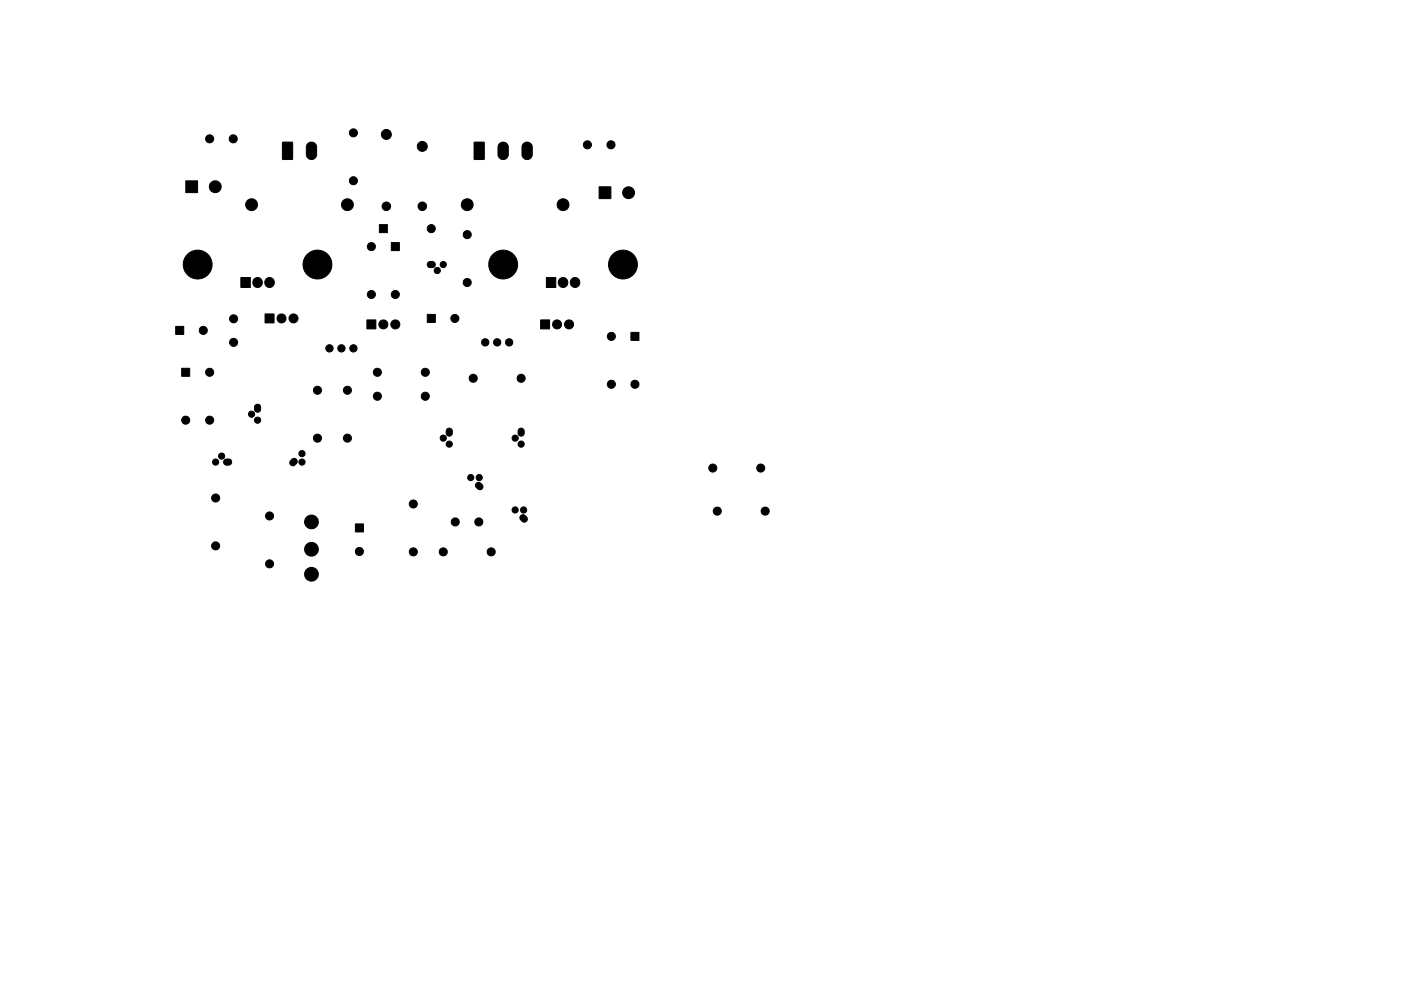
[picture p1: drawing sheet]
<svg xmlns="http://www.w3.org/2000/svg" width="297mm" height="210mm" viewBox="0 0 297 210" stroke-linecap="round" stroke-linejoin="round" font-family="sans-serif">
<g fill="#000" stroke="#000" stroke-width=".21">
<path d="M59.9 30.2h2.1v3.6h-2.1zM65.3 30.5a1.09 1.09 0 0 1 1.1-.3 1.09 1.09 0 0 1 .7 1v1.6a1.09 1.09 0 0 1-1.1 1.1 1.09 1.09 0 0 1-1.1-1.1l.1-1.8zM100.6 30.2h2.1l-.1 3.6h-2.1zM105.9 30.5a1.09 1.09 0 0 1 1.2-.3 1.09 1.09 0 0 1 .7 1v1.6a1.09 1.09 0 0 1-1.1 1.1 1.09 1.09 0 0 1-1.1-1.1v-1.8zM111 30.5a1.09 1.09 0 0 1 1.2-.3 1.09 1.09 0 0 1 .7 1v1.6a1.09 1.09 0 0 1-1.1 1.1 1.09 1.09 0 0 1-1.1-1.1v-1.8zM39.4 38.4h2.5v2.5h-2.5zM80.4 47.7h1.7v1.7h-1.7zM83 51.5h1.7v1.7h-1.7zM90.8 55.7l.3-.2h.6a.65 .65 0 0 1 .6 .6 .65 .65 0 0 1-.6 .7h-.5a.65 .65 0 0 1-.6-.4 .65 .65 0 0 1 .2-.7zM127 39.6h2.5v2.5h-2.5zM37.2 69.2h1.8v1.7h-1.8zM38.5 78.1h1.7v1.7h-1.7z"/>
<path d="M51.1 58.9h2v2.1h-2zM56.2 66.6h1.9v1.9h-1.9zM77.8 67.9h1.9v1.9h-1.9zM90.6 66.7h1.7v1.7h-1.7zM114.6 67.9h1.9v1.9h-1.9zM115.8 58.9h2v2.1h-2zM133.8 70.5h1.7v1.7h-1.7zM47.6 97.6l.3-.2h.6a.65 .65 0 0 1 .6 .6 .65 .65 0 0 1-.6 .7h-.5a.65 .65 0 0 1-.5-.4 .65 .65 0 0 1 .1-.7zM54.1 85.9a.65 .65 0 0 1 .7-.1 .65 .65 0 0 1 .5 .6v.4a.65 .65 0 0 1-.7 .7 .65 .65 0 0 1-.6-.7v-.5zM61.9 97.4a.65 .65 0 0 1 .9 0 .65 .65 0 0 1 .1 .9l-.4 .4a.65 .65 0 0 1-.9-.1 .65 .65 0 0 1 0-.9zM94.8 91a.65 .65 0 0 1 .7-.1 .65 .65 0 0 1 .4 .6v.4a.65 .65 0 0 1-.7 .6 .65 .65 0 0 1-.6-.6v-.5zM110 91a.65 .65 0 0 1 .7-.1 .65 .65 0 0 1 .4 .6v.4a.65 .65 0 0 1-.6 .6 .65 .65 0 0 1-.7-.6v-.5z"/>
<path d="M75.3 111.2h1.8v1.7h-1.8zM101 102.5a.65 .65 0 0 1 .9 0l.3 .3a.65 .65 0 0 1 0 .9 .65 .65 0 0 1-.9 0l-.3-.3a.65 .65 0 0 1 0-.9zM110.4 109.4a.65 .65 0 0 1 .9 0l.3 .3a.65 .65 0 0 1 0 .9 .65 .65 0 0 1-.9 0l-.5-.6z"/>
<circle cx="44.4" cy="29.5" r=".86"/>
<circle cx="45.6" cy="39.6" r="1.26"/>
<circle cx="49.4" cy="29.5" r=".86"/>
<circle cx="74.9" cy="38.3" r=".86"/>
<circle cx="74.9" cy="28.2" r=".86"/>
<circle cx="81.9" cy="28.5" r="1.06"/>
<circle cx="89.5" cy="31.1" r="1.06"/>
<circle cx="124.5" cy="30.7" r=".86"/>
<circle cx="129.5" cy="30.7" r=".86"/>
<circle cx="41.9" cy="56.1" r="3.1"/>
<circle cx="53.3" cy="43.4" r="1.26"/>
<circle cx="54.6" cy="59.9" r="1.04"/>
<circle cx="57.2" cy="59.9" r="1.04"/>
<circle cx="67.3" cy="56.1" r="3.1"/>
<circle cx="73.7" cy="43.4" r="1.26"/>
<circle cx="78.7" cy="52.3" r=".86"/>
<circle cx="81.9" cy="43.8" r=".91"/>
<circle cx="89.5" cy="43.8" r=".91"/>
<circle cx="91.4" cy="48.5" r=".86"/>
<circle cx="92.7" cy="57.4" r=".65"/>
<circle cx="94" cy="56.1" r=".65"/>
<circle cx="99.1" cy="43.4" r="1.26"/>
<circle cx="99.1" cy="59.9" r=".86"/>
<circle cx="99.1" cy="49.8" r=".86"/>
<circle cx="106.7" cy="56.1" r="3.1"/>
<circle cx="119.4" cy="43.4" r="1.26"/>
<circle cx="119.4" cy="59.9" r="1.04"/>
<circle cx="121.9" cy="59.9" r="1.04"/>
<circle cx="132.1" cy="56.1" r="3.1"/>
<circle cx="133.3" cy="40.9" r="1.26"/>
<circle cx="43.1" cy="70.1" r=".86"/>
<circle cx="44.5" cy="79" r=".85"/>
<circle cx="49.5" cy="72.6" r=".86"/>
<circle cx="49.5" cy="67.6" r=".86"/>
<circle cx="59.7" cy="67.6" r=".95"/>
<circle cx="62.2" cy="67.6" r=".95"/>
<circle cx="69.8" cy="73.9" r=".77"/>
<circle cx="72.4" cy="73.9" r=".77"/>
<circle cx="74.9" cy="73.9" r=".77"/>
<circle cx="78.7" cy="62.5" r=".86"/>
<circle cx="80" cy="79" r=".86"/>
<circle cx="81.3" cy="68.8" r=".96"/>
<circle cx="83.8" cy="68.8" r=".96"/>
<circle cx="83.8" cy="62.5" r=".85"/>
<circle cx="90.2" cy="79" r=".85"/>
<circle cx="96.4" cy="67.6" r=".86"/>
<circle cx="102.9" cy="72.6" r=".77"/>
<circle cx="105.4" cy="72.6" r=".77"/>
<circle cx="107.9" cy="72.6" r=".77"/>
<circle cx="118.1" cy="68.8" r=".96"/>
<circle cx="120.6" cy="68.8" r=".96"/>
<circle cx="129.6" cy="71.4" r=".86"/>
<circle cx="39.4" cy="89.1" r=".85"/>
<circle cx="44.4" cy="89.1" r=".86"/>
<circle cx="45.7" cy="98" r=".65"/>
<circle cx="47" cy="96.8" r=".65"/>
<circle cx="53.3" cy="87.9" r=".65"/>
<circle cx="54.6" cy="89.2" r=".65"/>
<circle cx="64" cy="98" r=".65"/>
<circle cx="64" cy="96.2" r=".65"/>
<circle cx="67.3" cy="93" r=".86"/>
<circle cx="67.3" cy="82.8" r=".86"/>
<circle cx="73.7" cy="93" r=".86"/>
<circle cx="73.7" cy="82.8" r=".86"/>
<circle cx="80" cy="84.1" r=".85"/>
<circle cx="90.2" cy="84.1" r=".86"/>
<circle cx="94" cy="93" r=".65"/>
<circle cx="95.2" cy="94.2" r=".65"/>
<circle cx="100.3" cy="80.3" r=".86"/>
<circle cx="109.2" cy="93" r=".65"/>
<circle cx="110.5" cy="94.2" r=".65"/>
<circle cx="110.5" cy="80.3" r=".85"/>
<circle cx="129.6" cy="81.5" r=".86"/>
<circle cx="134.6" cy="81.5" r=".86"/>
<circle cx="151.1" cy="99.3" r=".86"/>
<circle cx="161.3" cy="99.3" r=".85"/>
<circle cx="45.7" cy="105.7" r=".86"/>
<circle cx="45.7" cy="115.8" r=".86"/>
<circle cx="57.1" cy="109.5" r=".86"/>
<circle cx="57.2" cy="119.6" r=".86"/>
<circle cx="66" cy="116.5" r="1.46"/>
<circle cx="66" cy="110.7" r="1.46"/>
<circle cx="76.2" cy="117" r=".86"/>
<circle cx="87.6" cy="106.9" r=".86"/>
<circle cx="87.6" cy="117.1" r=".86"/>
<circle cx="94" cy="117.1" r=".86"/>
<circle cx="96.5" cy="110.7" r=".86"/>
<circle cx="99.8" cy="101.3" r=".65"/>
<circle cx="101.5" cy="110.7" r=".86"/>
<circle cx="101.6" cy="101.3" r=".65"/>
<circle cx="104.1" cy="117.1" r=".86"/>
<circle cx="109.2" cy="108.2" r=".65"/>
<circle cx="111" cy="108.2" r=".65"/>
<circle cx="152.1" cy="108.4" r=".86"/>
<circle cx="162.2" cy="108.4" r=".85"/>
<circle cx="66" cy="121.8" r="1.46"/>
</g>
</svg>
